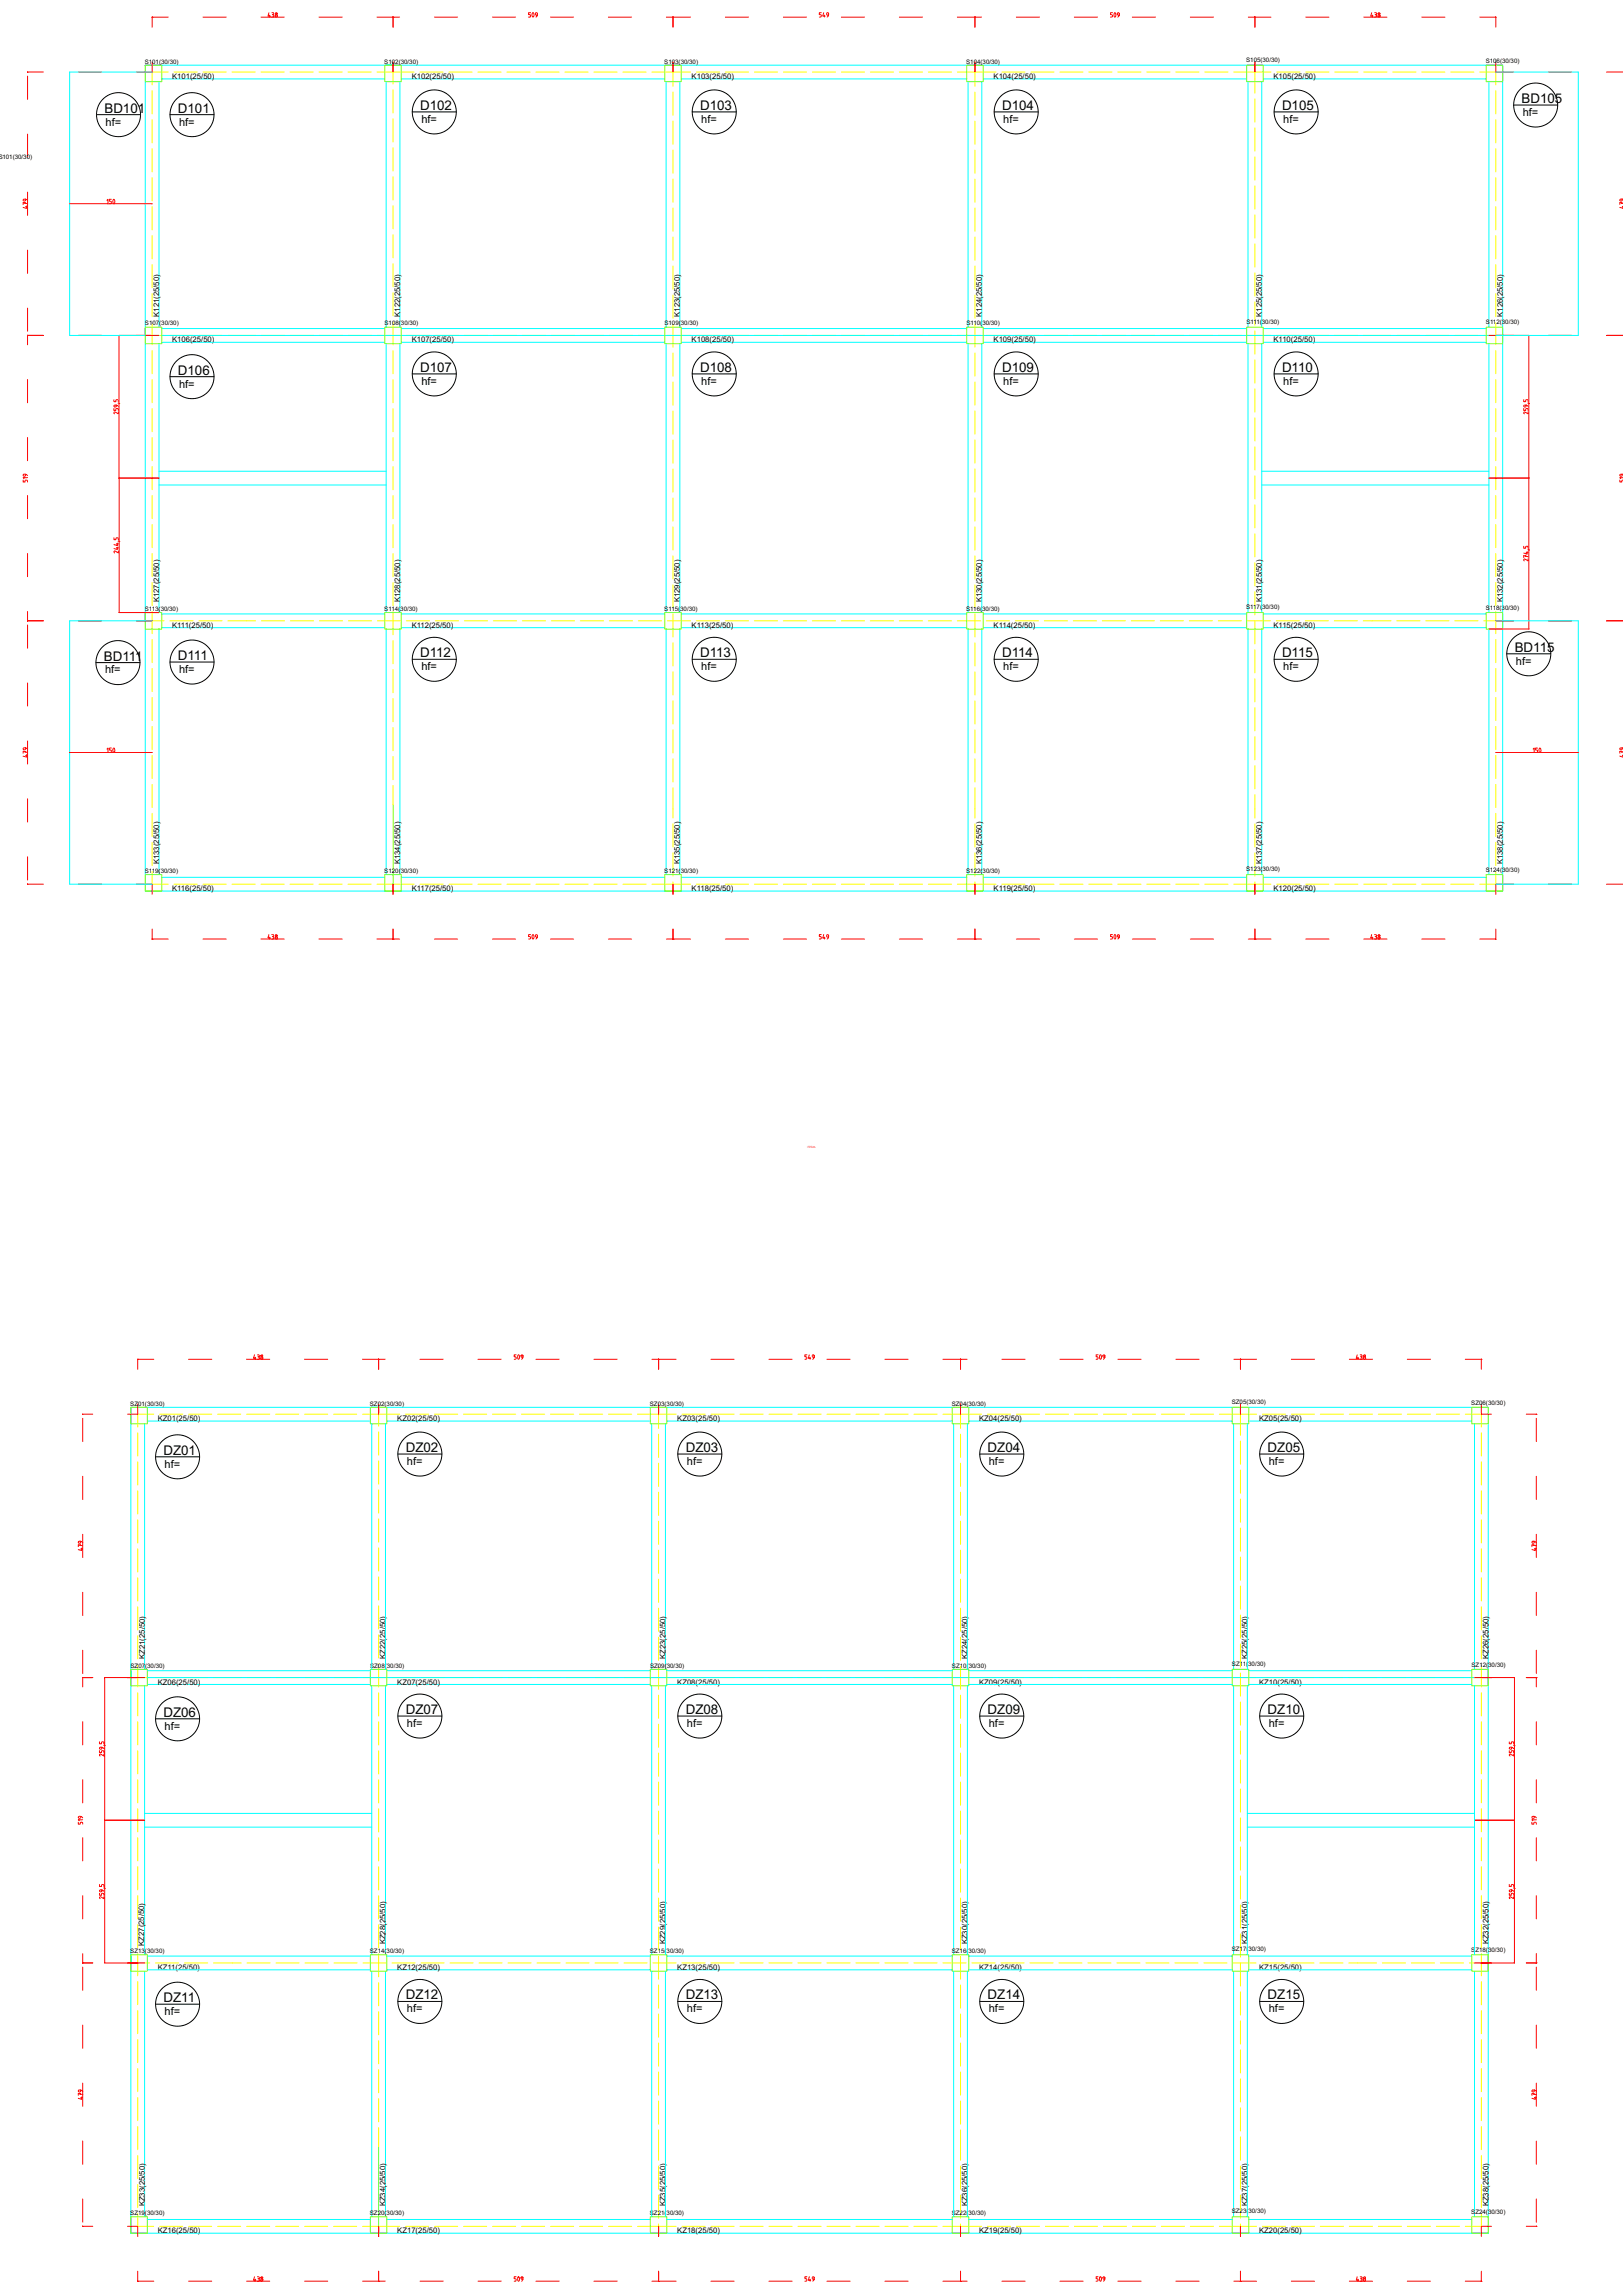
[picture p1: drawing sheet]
<svg xmlns="http://www.w3.org/2000/svg" width="841mm" height="1189mm" viewBox="0 0 841 1189" stroke-linecap="round" stroke-linejoin="round" font-family="sans-serif">
<defs><g id="words">
<g font-size="6.9">
<text x="788" y="53">BD105</text>
<text x="54" y="58">BD101</text>
<text x="92" y="58">D101</text>
<text x="218" y="57">D102</text>
<text x="363" y="57">D103</text>
<text x="519" y="57">D104</text>
<text x="664" y="57">D105</text>
<text x="92" y="194">D106</text>
<text x="218" y="193">D107</text>
<text x="363" y="193">D108</text>
<text x="519" y="193">D109</text>
<text x="664" y="193">D110</text>
<text x="218" y="341">D112</text>
<text x="363" y="341">D113</text>
<text x="519" y="341">D114</text>
<text x="664" y="341">D115</text>
<text x="785" y="338">BD115</text>
<text x="54" y="342">BD111</text>
<text x="92" y="342">D111</text>
<text x="85" y="754">DZ01</text>
<text x="210" y="753">DZ02</text>
<text x="355" y="753">DZ03</text>
<text x="512" y="753">DZ04</text>
<text x="657" y="753">DZ05</text>
<text x="85" y="890">DZ06</text>
<text x="210" y="888">DZ07</text>
<text x="355" y="888">DZ08</text>
<text x="512" y="888">DZ09</text>
<text x="657" y="888">DZ10</text>
<text x="85" y="1038">DZ11</text>
<text x="210" y="1036">DZ12</text>
<text x="355" y="1036">DZ13</text>
<text x="512" y="1036">DZ14</text>
<text x="657" y="1036">DZ15</text>
</g>
<g font-size="5.7">
<text x="55" y="65">hf=</text>
<text x="93" y="65">hf=</text>
<text x="218" y="64">hf=</text>
<text x="363" y="64">hf=</text>
<text x="520" y="64">hf=</text>
<text x="665" y="64">hf=</text>
<text x="789" y="60">hf=</text>
<text x="93" y="201">hf=</text>
<text x="218" y="199">hf=</text>
<text x="363" y="199">hf=</text>
<text x="520" y="199">hf=</text>
<text x="665" y="199">hf=</text>
<text x="218" y="347">hf=</text>
<text x="363" y="347">hf=</text>
<text x="520" y="347">hf=</text>
<text x="665" y="347">hf=</text>
<text x="786" y="344">hf=</text>
<text x="54" y="349">hf=</text>
<text x="93" y="349">hf=</text>
<text x="85" y="761">hf=</text>
<text x="211" y="759">hf=</text>
<text x="356" y="759">hf=</text>
<text x="512" y="759">hf=</text>
<text x="657" y="759">hf=</text>
<text x="85" y="896">hf=</text>
<text x="211" y="895">hf=</text>
<text x="356" y="895">hf=</text>
<text x="512" y="895">hf=</text>
<text x="657" y="895">hf=</text>
<text x="211" y="1043">hf=</text>
<text x="356" y="1043">hf=</text>
<text x="512" y="1043">hf=</text>
<text x="657" y="1043">hf=</text>
<text x="85" y="1044">hf=</text>
</g>
<g font-size="4">
<text x="89" y="41">K101(25/50)</text>
<text x="213" y="41">K102(25/50)</text>
<text x="358" y="41">K103(25/50)</text>
<text x="515" y="41">K104(25/50)</text>
<text x="660" y="41">K105(25/50)</text>
<text x="82" y="164" transform="rotate(-90 82 164)">K121(25/50)</text>
<text x="207" y="164" transform="rotate(-90 207 164)">K122(25/50)</text>
<text x="352" y="164" transform="rotate(-90 352 164)">K123(25/50)</text>
<text x="509" y="164" transform="rotate(-90 509 164)">K124(25/50)</text>
<text x="654" y="164" transform="rotate(-90 654 164)">K125(25/50)</text>
<text x="779" y="164" transform="rotate(-90 779 164)">K126(25/50)</text>
<text x="89" y="177">K106(25/50)</text>
<text x="213" y="177">K107(25/50)</text>
<text x="358" y="177">K108(25/50)</text>
<text x="515" y="177">K109(25/50)</text>
<text x="660" y="177">K110(25/50)</text>
<text x="82" y="312" transform="rotate(-90 82 312)">K127(25/50)</text>
<text x="207" y="312" transform="rotate(-90 207 312)">K128(25/50)</text>
<text x="352" y="312" transform="rotate(-90 352 312)">K129(25/50)</text>
<text x="509" y="312" transform="rotate(-90 509 312)">K130(25/50)</text>
<text x="654" y="312" transform="rotate(-90 654 312)">K131(25/50)</text>
<text x="779" y="312" transform="rotate(-90 779 312)">K132(25/50)</text>
<text x="89" y="325">K111(25/50)</text>
<text x="213" y="325">K112(25/50)</text>
<text x="358" y="325">K113(25/50)</text>
<text x="515" y="325">K114(25/50)</text>
<text x="660" y="325">K115(25/50)</text>
<text x="82" y="448" transform="rotate(-90 82 448)">K133(25/50)</text>
<text x="207" y="448" transform="rotate(-90 207 448)">K134(25/50)</text>
<text x="352" y="448" transform="rotate(-90 352 448)">K135(25/50)</text>
<text x="509" y="448" transform="rotate(-90 509 448)">K136(25/50)</text>
<text x="654" y="448" transform="rotate(-90 654 448)">K137(25/50)</text>
<text x="779" y="448" transform="rotate(-90 779 448)">K138(25/50)</text>
<text x="89" y="462">K116(25/50)</text>
<text x="213" y="462">K117(25/50)</text>
<text x="358" y="462">K118(25/50)</text>
<text x="515" y="462">K119(25/50)</text>
<text x="660" y="462">K120(25/50)</text>
<text x="82" y="737">KZ01(25/50)</text>
<text x="206" y="737">KZ02(25/50)</text>
<text x="351" y="737">KZ03(25/50)</text>
<text x="507" y="737">KZ04(25/50)</text>
<text x="652" y="737">KZ05(25/50)</text>
<text x="75" y="860" transform="rotate(-90 75 860)">KZ21(25/50)</text>
<text x="200" y="860" transform="rotate(-90 200 860)">KZ22(25/50)</text>
<text x="345" y="860" transform="rotate(-90 345 860)">KZ23(25/50)</text>
<text x="501" y="860" transform="rotate(-90 501 860)">KZ24(25/50)</text>
<text x="646" y="860" transform="rotate(-90 646 860)">KZ25(25/50)</text>
<text x="771" y="860" transform="rotate(-90 771 860)">KZ26(25/50)</text>
<text x="82" y="873">KZ06(25/50)</text>
<text x="206" y="873">KZ07(25/50)</text>
<text x="351" y="873">KZ08(25/50)</text>
<text x="507" y="873">KZ09(25/50)</text>
<text x="652" y="873">KZ10(25/50)</text>
<text x="200" y="1008" transform="rotate(-90 200 1008)">KZ28(25/50)</text>
<text x="345" y="1008" transform="rotate(-90 345 1008)">KZ29(25/50)</text>
<text x="501" y="1008" transform="rotate(-90 501 1008)">KZ30(25/50)</text>
<text x="646" y="1008" transform="rotate(-90 646 1008)">KZ31(25/50)</text>
<text x="771" y="1008" transform="rotate(-90 771 1008)">KZ32(25/50)</text>
<text x="75" y="1008" transform="rotate(-90 75 1008)">KZ27(25/50)</text>
<text x="82" y="1021">KZ11(25/50)</text>
<text x="206" y="1021">KZ12(25/50)</text>
<text x="351" y="1021">KZ13(25/50)</text>
<text x="507" y="1021">KZ14(25/50)</text>
<text x="652" y="1021">KZ15(25/50)</text>
<text x="75" y="1143" transform="rotate(-90 75 1143)">KZ33(25/50)</text>
<text x="200" y="1143" transform="rotate(-90 200 1143)">KZ34(25/50)</text>
<text x="345" y="1143" transform="rotate(-90 345 1143)">KZ35(25/50)</text>
<text x="501" y="1143" transform="rotate(-90 501 1143)">KZ36(25/50)</text>
<text x="646" y="1143" transform="rotate(-90 646 1143)">KZ37(25/50)</text>
<text x="771" y="1143" transform="rotate(-90 771 1143)">KZ38(25/50)</text>
<text x="82" y="1157">KZ16(25/50)</text>
<text x="206" y="1157">KZ17(25/50)</text>
<text x="351" y="1157">KZ18(25/50)</text>
<text x="507" y="1157">KZ19(25/50)</text>
<text x="652" y="1157">KZ20(25/50)</text>
</g>
<g font-size="3.2">
<text x="75" y="33">S1</text>
<text x="79" y="33">01(30/30)</text>
<text x="199" y="33">S102(30/30)</text>
<text x="344" y="33">S103(30/30)</text>
<text x="501" y="33">S104(30/30)</text>
<text x="646" y="32">S105(30/30)</text>
<text x="770" y="33">S10</text>
<text x="776" y="33">6(30/30)</text>
<text x="-1" y="83">S101(30/30)</text>
<text x="646" y="168">S111(</text>
<text x="654" y="168">30/30)</text>
<text x="75" y="169">S1</text>
<text x="79" y="169">07</text>
<text x="83" y="169">(30/30)</text>
<text x="199" y="169">S108(</text>
<text x="208" y="169">30/30)</text>
<text x="344" y="169">S109(</text>
<text x="353" y="169">30/30)</text>
<text x="501" y="169">S110(</text>
<text x="509" y="169">30/30)</text>
<text x="770" y="168">S</text>
<text x="772" y="168">11</text>
<text x="775" y="168">2(30/30)</text>
<text x="75" y="317">S113(</text>
<text x="83" y="317">30/30)</text>
<text x="199" y="317">S114(</text>
<text x="207" y="317">30/30)</text>
<text x="344" y="317">S115(</text>
<text x="352" y="317">30/30)</text>
<text x="501" y="317">S116(</text>
<text x="509" y="317">30/30)</text>
<text x="646" y="316">S11</text>
<text x="651" y="316">7(</text>
<text x="654" y="316">30/30)</text>
<text x="770" y="316">S</text>
<text x="772" y="316">118(30/30)</text>
<text x="75" y="452">S119(</text>
<text x="83" y="452">30/30)</text>
<text x="199" y="452">S120(</text>
<text x="208" y="452">30/30)</text>
<text x="344" y="452">S121(</text>
<text x="353" y="452">30/30)</text>
<text x="501" y="452">S122(</text>
<text x="509" y="452">30/30)</text>
<text x="646" y="451">S123(</text>
<text x="654" y="451">30/30)</text>
<text x="770" y="452">S</text>
<text x="772" y="452">12</text>
<text x="776" y="452">4(30/30)</text>
<text x="68" y="729">SZ</text>
<text x="72" y="729">01(30/30)</text>
<text x="192" y="729">SZ02(30/30)</text>
<text x="337" y="729">SZ03(30/30)</text>
<text x="493" y="729">SZ04(30/30)</text>
<text x="638" y="728">SZ05(30/30)</text>
<text x="762" y="728">SZ0</text>
<text x="768" y="728">6(30/30)</text>
<text x="638" y="863">SZ11(</text>
<text x="647" y="863">30/30)</text>
<text x="763" y="864">S</text>
<text x="765" y="864">Z1</text>
<text x="768" y="864">2(30/30)</text>
<text x="68" y="864">SZ</text>
<text x="72" y="864">07</text>
<text x="75" y="864">(30/30)</text>
<text x="192" y="864">SZ08(</text>
<text x="200" y="864">30/30)</text>
<text x="337" y="864">SZ09(</text>
<text x="346" y="864">30/30)</text>
<text x="493" y="864">SZ10(</text>
<text x="502" y="864">30/30)</text>
<text x="68" y="1012">SZ13</text>
<text x="75" y="1012">(30/30)</text>
<text x="192" y="1012">SZ14(</text>
<text x="200" y="1012">30/30)</text>
<text x="337" y="1012">SZ15(</text>
<text x="345" y="1012">30/30)</text>
<text x="493" y="1012">SZ16(</text>
<text x="502" y="1012">30/30)</text>
<text x="638" y="1011">SZ17(</text>
<text x="647" y="1011">30/30)</text>
<text x="762" y="1012">S</text>
<text x="765" y="1012">Z18(30/30)</text>
<text x="68" y="1148">SZ</text>
<text x="72" y="1148">19</text>
<text x="75" y="1148">(30/30)</text>
<text x="192" y="1148">SZ20(</text>
<text x="200" y="1148">30/30)</text>
<text x="337" y="1148">SZ21(</text>
<text x="345" y="1148">30/30)</text>
<text x="493" y="1148">SZ22(</text>
<text x="502" y="1148">30/30)</text>
<text x="638" y="1147">SZ23(</text>
<text x="647" y="1147">30/30)</text>
<text x="762" y="1148">S</text>
<text x="765" y="1148">Z2</text>
<text x="768" y="1148">4(30/30)</text>
</g>
<g font-size=".8" fill="#d00">
<text x="418" y="595">Trial Version</text>
<text x="419" y="594">QCAD.org</text>
</g>
</g></defs>
<g fill="none" stroke="#ff0" stroke-width=".52">
<path d="M80 733h-9v7M83 733h12M98 733h12M113 733h12M128 733h12M143 733h12M158 733h12M173 733h12M188 733h19M196 729v10M210 733h12M225 733h12"/>
<path d="M240 733h12M255 733h12M270 733h12M285 733h12M300 733h12M315 733h12M330 733h20M341 729v11M353 733h12M368 733h12M383 733h12M398 733h12"/>
<path d="M413 733h13M429 733h12M444 733h12M459 733h12M474 733h12M489 733h20M498 729v11M512 733h12M527 733h12M542 733h12M557 733h12M572 733h12"/>
<path d="M587 733h12M602 733h12M617 733h12M632 733h19M643 729v15M654 733h12M669 733h12M684 733h12M699 733h12M714 733h12M729 733h12M744 733h12"/>
<path d="M759 733h9v7M71 743v12M71 758v12M196 742v12M196 757v12M341 743v12M341 758v12M498 743v12M498 758v12M643 747v12M768 743v12M768 758v12"/>
<path d="M71 773v12M196 772v12M341 773v12M498 773v12M643 762v12M643 777v12M768 773v12M71 788v12M196 787v12M341 788v12M498 788v12M643 792v12"/>
<path d="M768 788v12M71 803v12M71 818v12M196 802v12M196 817v12M341 803v12M341 818v12M498 803v12M498 818v12M643 807v12M768 803v12M768 818v12"/>
<path d="M71 833v12M196 832v12M341 833v12M498 833v12M643 822v12M643 837v12M768 833v12M71 848v12M196 847v12M341 848v12M498 848v12M643 852v12"/>
<path d="M768 848v12M68 869h10M71 863v11M71 877v12M81 869h12M96 869h12M111 869h14M128 869h12M143 869h12M158 869h12M173 869h12M188 869h12"/>
<path d="M196 862v12M196 877v12M203 869h12M218 869h12M233 869h12M248 869h12M263 869h12M278 869h12M293 869h12M308 869h12M323 869h12M338 869h12"/>
<path d="M341 863v12M341 878v13M353 869h12M368 869h12M383 869h12M398 869h12M413 869h12M428 869h13M444 869h12M459 869h12M474 869h12M489 869h12"/>
<path d="M498 863v12M498 878v13M504 869h12M519 869h12M534 869h12M549 869h12M564 869h12M579 869h12M594 869h12M609 869h12M624 869h12M639 869h12"/>
<path d="M643 867v12M654 869h12M669 869h12M684 869h12M699 869h14M716 869h12M731 869h12M746 869h12M761 869h10M768 863v11M768 877v12M71 892v12"/>
<path d="M196 892v12M341 894v12M498 894v12M643 882v12M643 897v12M768 892v12M71 907v12M196 907v12M341 909v12M498 909v12M643 912v12M768 907v12"/>
<path d="M71 922v12M71 937v12M196 922v12M196 937v12M341 924v12M341 939v12M498 924v12M498 939v12M643 927v12M768 922v12M768 937v12M71 952v12"/>
<path d="M196 952v12M341 954v12M498 954v12M643 942v12M643 957v12M768 952v12M71 967v12M196 967v12M341 969v12M498 969v12M643 972v12M768 967v12"/>
<path d="M71 982v12M71 997v12M196 982v12M196 997v13M341 984v12M341 999v12M498 984v12M498 999v12M643 987v12M768 982v12M768 997v12M68 1017h10"/>
<path d="M71 1012v12M81 1017h12M96 1017h12M111 1017h14M128 1017h12M143 1017h12M158 1017h12M173 1017h12M188 1017h12M196 1013v12M203 1017h12M218 1017h12"/>
<path d="M233 1017h12M248 1017h12M263 1017h12M278 1017h12M293 1017h12M308 1017h12M323 1017h12M338 1017h12M341 1014v12M353 1017h12M368 1017h12M383 1017h12"/>
<path d="M398 1017h12M413 1017h12M428 1017h13M444 1017h12M459 1017h12M474 1017h12M489 1017h12M498 1014v12M504 1017h12M519 1017h12M534 1017h12M549 1017h12"/>
<path d="M564 1017h12M579 1017h12M594 1017h12M609 1017h12M624 1017h12M639 1017h12M643 1002v12M643 1017v12M654 1017h12M669 1017h12M684 1017h12M699 1017h14"/>
<path d="M716 1017h12M731 1017h12M746 1017h12M761 1017h10M768 1012v12M71 1027v12M196 1028v12M341 1029v12M498 1029v12M643 1032v12M768 1027v12M71 1042v12"/>
<path d="M71 1057v12M196 1043v12M196 1058v12M341 1044v12M341 1059v12M498 1044v12M498 1059v12M643 1047v12M768 1042v12M768 1057v12M71 1072v12M196 1073v12"/>
<path d="M341 1074v12M498 1074v12M643 1062v12M643 1077v12M768 1072v12M71 1087v12M196 1088v12M341 1089v12M498 1089v12M643 1092v12M768 1087v12M71 1102v12"/>
<path d="M71 1117v12M196 1103v9M341 1104v16M498 1104v16M643 1107v13M768 1102v12M768 1117v12M71 1132v12M341 1123v12M341 1138v12M498 1123v12M498 1138v12"/>
<path d="M643 1123v12M643 1138v12M768 1132v12M71 1147v7h9M83 1154h12M98 1154h12M113 1154h12M128 1154h12M143 1154h12M158 1154h12M173 1154h12M188 1154h19"/>
<path d="M210 1154h12M225 1154h12M240 1154h12M255 1154h12M270 1154h12M285 1154h12M300 1154h12M315 1154h12M330 1154h20M341 1153v4M353 1154h12M368 1154h12"/>
<path d="M383 1154h12M398 1154h12M413 1154h13M429 1154h12M444 1154h12M459 1154h12M474 1154h12M489 1154h20M498 1153v4M512 1154h12M527 1154h12M542 1154h12"/>
<path d="M557 1154h12M572 1154h12M587 1154h12M602 1154h12M617 1154h12M632 1154h19M643 1153v4M654 1154h12M669 1154h12M684 1154h12M699 1154h12M714 1154h12"/>
<path d="M729 1154h12M744 1154h12M768 1147v7h-9"/>
</g>
<g fill="none" stroke="#0ff" stroke-width=".52">
<path d="M68 729h703v428h-703zM75 738v127M76 736h116M200 736h137M338 738v127M345 738v127M346 736h147M494 738v127M502 736h137M639 738v127M647 736h116M764 738v127"/>
<path d="M68 869h7M75 874v139M76 873h116M193 874v139M196 869h575M200 874v139M200 866h137M200 873h137M338 874v139M494 874v139M502 866h137M639 874v139"/>
<path d="M647 866h116M76 1014h116M346 1014h147M502 1014h137M647 1014h116M75 1022v127M193 1022v127M200 1022v127M200 1021h137M346 1021h147M639 1022v127M764 1022v127"/>
<path d="M200 1150h137M647 1150h116"/>
</g>
<g fill="none" stroke="#7fff00" stroke-width=".52">
<path d="M68 729h8v9h-8zM192 729h8v9h-8zM337 729h9v9h-9zM493 729h9v9h-9zM639 729h8v9h-8zM763 729h8v9h-8zM68 865h8v9h-8zM192 865h8v9h-8zM337 865h9v9h-9zM493 865h9v9h-9zM639 865h8v9h-8zM763 865h8v9h-8z"/>
<path d="M68 1013h8v9h-8zM192 1013h8v9h-8zM337 1013h9v9h-9zM493 1013h9v9h-9zM639 1013h8v9h-8zM763 1013h8v9h-8zM196 1112v45M68 1149h8v8h-8zM192 1149h8v8h-8zM337 1149h9v8h-9zM493 1149h9v8h-9zM639 1149h8v8h-8z"/>
<path d="M763 1149h8v8h-8z"/>
</g>
<g fill="none" stroke="#000" stroke-width=".52">
<path d="M81 755h22M206 754h23M351 754h23M508 754h23M653 754h23M81 891h22M206 889h23M351 889h23M508 889h23M653 889h23M81 1039h22M206 1037h23"/>
<path d="M351 1037h23M508 1037h23M653 1037h23"/>
<circle cx="92" cy="755" r="11"/>
<circle cx="218" cy="754" r="11"/>
<circle cx="363" cy="754" r="11"/>
<circle cx="519" cy="754" r="11"/>
<circle cx="664" cy="754" r="11"/>
<circle cx="92" cy="891" r="11"/>
<circle cx="218" cy="889" r="11"/>
<circle cx="363" cy="889" r="11"/>
<circle cx="519" cy="889" r="11"/>
<circle cx="664" cy="889" r="11"/>
<circle cx="92" cy="1039" r="11"/>
<circle cx="218" cy="1037" r="11"/>
<circle cx="363" cy="1037" r="11"/>
<circle cx="519" cy="1037" r="11"/>
<circle cx="664" cy="1037" r="11"/>
</g>
<g fill="none" stroke="#f00" stroke-width=".52">
<path d="M71 704h9M98 704h12M128 704h12M132 702l-1 2h2M132 703v1M133 702h1v1v1h-1M134 703h.1M158 704h12M188 704h8"/>
<circle cx="136" cy="703" r=".5"/>
<circle cx="136" cy="704" r=".6"/>
</g>
<path d="M71 704v6M200 704h-4v6M218 704h12M248 704h12M267 702h-1v1l1 1h-1M269 702v1v1h-1zM271 703h-1v-1l1 1-1 1M278 704h12M308 704h12M338 704h3M71 728v5M196 728v5" fill="none" stroke="#f00" stroke-width=".52"/>
<g fill="none" stroke="#f00" stroke-width=".52">
<path d="M196 704v6M350 704h-9v6M368 704h12M398 704h12M418 702h-1v1l1 1h-1M419 702v2h1M420 703v1M422 703h-1v-1l1 1-1 1M429 704h12M459 704h12M489 704h9M196 728v5"/>
<path d="M341 728v5"/>
</g>
<path d="M341 704v6M501 704h-3v6M519 704h12M549 704h12M569 702h-1v1l1 1h-1M570 702l1 1-1 1zM573 703h-1v-1l1 1-1 1M579 704h12M609 704h12M639 704h4M341 728v5M498 728v5" fill="none" stroke="#f00" stroke-width=".52"/>
<g fill="none" stroke="#f00" stroke-width=".52">
<path d="M498 704v6M651 704h-8v6M669 704h12M699 704h12M703 702v2h1M704 703v1M705 702h1l-1 1 1 1h-1M705 703h.1M729 704h12M759 704h9M498 728v5M643 728v5"/>
<circle cx="707" cy="703" r=".5"/>
<circle cx="707" cy="704" r=".6"/>
</g>
<g fill="none" stroke="#f00" stroke-width=".52">
<path d="M643 704v6M768 704v6M43 735v12M643 728v5M768 728v5M43 765v12M42 799v1h-1v-1l2 1M43 795v12M42 801h.1M42 803h1M42 802v2l-1-1M43 801h-2v1"/>
<path d="M43 825v12M43 855v12"/>
</g>
<path d="M43 733h5M66 733h5M48 869h-5v5M66 869h5M43 892v12M43 922v12M41 944v1h1v-1l1 1M42 941v1h-1v-1h1l1 1M43 943h-2v1M43 952v12M43 982v12M43 1012v5" fill="none" stroke="#f00" stroke-width=".52"/>
<g fill="none" stroke="#f00" stroke-width=".52">
<path d="M43 869h5M66 869h5M43 1017h5M43 1019v12M66 1017h5M43 1049v13M43 1080v12M42 1085h.1M42 1083v1h-1v-1h1l1 1M42 1087h1M42 1087v1l-1-1M43 1086l-2-1v1"/>
<path d="M43 1110v12M43 1140v12"/>
</g>
<g fill="none" stroke="#f00" stroke-width=".52">
<path d="M43 1017h5M66 1017h5M43 1154h5M66 1154h5M132 1180l-1 2h2M133 1180h1v1v1h-1M71 1182h9M98 1182h12M128 1182h12M132 1181v1M134 1181h.1M158 1182h12"/>
<path d="M188 1182h8"/>
<circle cx="136" cy="1180" r=".5"/>
<circle cx="136" cy="1182" r=".6"/>
</g>
<path d="M71 1154v5M196 1154v5M71 1177v5M196 1177v5h4M267 1180h-1v1h1v1h-1M218 1182h12M248 1182h12M269 1180v1v1l-1-1zM271 1181h-1v-1h1l-1 2M278 1182h12M308 1182h12M338 1182h3" fill="none" stroke="#f00" stroke-width=".52"/>
<g fill="none" stroke="#f00" stroke-width=".52">
<path d="M196 1154v5M341 1154v5M196 1177v5M341 1177v5h9M418 1180h-1v1h1v1h-1M419 1180v2h1M368 1182h12M398 1182h12M420 1181v1M422 1181h-1v-1h1l-1 2M429 1182h12M459 1182h12"/>
<path d="M489 1182h9"/>
</g>
<path d="M341 1154v5M498 1154v5M341 1177v5M498 1177v5h3M569 1180h-1v1h1v1h-1M519 1182h12M549 1182h12M570 1180l1 1-1 1v-1zM573 1181h-1v-1h1l-1 2M579 1182h12M609 1182h12M639 1182h4" fill="none" stroke="#f00" stroke-width=".52"/>
<g fill="none" stroke="#f00" stroke-width=".52">
<path d="M498 1154v5M643 1154v5M498 1177v5M643 1177v5h8M703 1180v2h1M705 1180h1l-1 1h1v1h-1M669 1182h12M699 1182h12M704 1181v1M705 1181h.1M729 1182h12M759 1182h9"/>
<circle cx="707" cy="1180" r=".5"/>
<circle cx="707" cy="1182" r=".6"/>
</g>
<g fill="none" stroke="#f00" stroke-width=".52">
<path d="M796 1019v12M796 1049v13M796 1080v12M795 1085h.1M795 1083v1h-1v-1h1l1 1M795 1087h1M796 1087v1l-2-1M796 1086l-2-1v1M796 1110v12M796 1140v12M643 1154v5M768 1154v5"/>
<path d="M643 1177v5M768 1177v5"/>
</g>
<path d="M796 869v5M796 892v12M796 922v12M794 944v1h1v-1l1 1M795 941v1h-1v-1h1l1 1M796 943h-2v1M796 952v12M796 982v12M768 1017h5M796 1012v5h-5M768 1154h5M791 1154h5" fill="none" stroke="#f00" stroke-width=".52"/>
<g fill="none" stroke="#f00" stroke-width=".52">
<path d="M796 735v12M796 765v12M795 799v1h-1v-1h1l1 1M796 795v12M795 801h.1M795 803h1M796 802v2l-2-1M796 801h-2v1M796 825v12M796 855v12M768 869h5M791 869h5"/>
<path d="M768 1017h5M791 1017h5"/>
</g>
<path d="M768 733h5M791 733h5M768 869h5M785 869v74M791 869h5M782 907v1h1l1-1v1M782 903v1h1l1-1v1M783 906h-1l1-1 1 1M784 904l1 1M784 909v1l-1-1h-1v1" fill="none" stroke="#f00" stroke-width=".52"/>
<path d="M75 940h118M646 940h118M75 947h118M646 947h118" fill="none" stroke="#0ff" stroke-width=".52"/>
<path d="M764 869h21M764 943h21v74M782 977v1h1l1-1v1M783 979v1h-1l1-1 1 1M784 978l1 1M782 981v1h1l1-1v1M784 983v1l-1-1h-1v1" fill="none" stroke="#f00" stroke-width=".52"/>
<path d="M54 943v74M764 943h21M52 977v1h1v-1h1v1M53 979v1h-1v-1l2 1M54 978l1 1M52 981v1h1v-1h1v1M54 983v1l-2-1v1M764 1017h21" fill="none" stroke="#f00" stroke-width=".52"/>
<g fill="none" stroke="#f00" stroke-width=".52">
<path d="M79 9h8M105 9h12M135 9h12M139 7v1h1M140 8v1M141 7h1l-1 1h1v1h-1M141 8h.1M165 9h12M195 9h9M54 943h21M54 1017h21"/>
<circle cx="143" cy="7" r=".5"/>
<circle cx="143" cy="8" r=".6"/>
</g>
<g fill="none" stroke="#0ff" stroke-width=".52">
<path d="M75 34h704v428h-704zM82 42v128M84 41h115M200 42v128M207 42v128M208 41h136M345 42v128M352 42v128M353 41h148M502 42v128M509 42v128M509 41h137"/>
<path d="M647 42v128M654 42v128M655 41h115M772 42v128M75 174h7M82 178v139M84 170h115M84 177h115M84 174h695M200 178v139M207 178v139M208 170h136"/>
<path d="M208 177h136M345 178v139M352 178v139M353 170h148M353 177h148M502 178v139M509 178v139M509 170h137M509 177h137M647 178v139M654 178v139M655 170h115"/>
<path d="M655 177h115M772 178v139M84 318h115M208 318h136M353 318h148M509 318h137M655 318h115M82 326v127M84 325h115M200 326v127M207 326v127M208 325h136"/>
<path d="M345 326v127M352 326v127M353 325h148M502 326v127M509 326v127M509 325h137M647 326v127M654 326v127M655 325h115M772 326v127M84 455h115M208 455h136"/>
<path d="M353 455h148M509 455h137M655 455h115M193 738v127M200 738v127M501 738v127M646 738v127M76 866h116M76 869h120M345 874v139M346 866h147M346 873h147"/>
<path d="M501 874v139M502 873h137M646 874v139M647 873h116M764 874v139M200 1014h137M76 1021h116M338 1022v127M345 1022v127M494 1022v127M501 1022v127M502 1021h137"/>
<path d="M646 1022v127M647 1021h116M76 1150h116M346 1150h147M502 1150h137"/>
</g>
<g fill="none" stroke="#ff0" stroke-width=".52">
<path d="M87 37h-8v7M90 37h12M105 37h12M120 37h12M135 37h12M150 37h12M165 37h12M180 37h12M195 37h20M204 34v10M218 37h12M233 37h12"/>
<path d="M248 37h12M263 37h12M278 37h12M293 37h12M308 37h12M323 37h12M338 37h20M349 34v11M361 37h12M376 37h12M391 37h12M406 37h12"/>
<path d="M421 37h12M436 37h12M451 37h12M466 37h12M481 37h12M496 37h20M505 34v11M519 37h12M534 37h12M549 37h12M564 37h12M579 37h12"/>
<path d="M594 37h12M609 37h12M624 37h12M639 37h20M650 34v14M662 37h12M677 37h12M692 37h12M707 37h12M722 37h12M737 37h12M752 37h12"/>
<path d="M767 37h8v7M79 47v12M204 47v12M349 48v12M505 48v12M650 51v12M775 47v12M79 62v12M79 77v12M204 62v12M204 77v12M349 63v12"/>
<path d="M349 78v12M505 63v12M505 78v12M650 66v12M775 62v12M775 77v12M79 92v12M204 92v12M349 93v12M505 93v12M650 81v12M650 96v12"/>
<path d="M775 92v12M79 107v12M204 107v12M349 108v12M505 108v12M650 111v12M775 107v12M79 122v12M79 137v12M204 122v12M204 137v12M349 123v12"/>
<path d="M349 138v12M505 123v12M505 138v12M650 126v12M775 122v12M775 137v12M79 152v12M204 152v12M349 153v12M505 153v12M650 141v12M650 156v12"/>
<path d="M775 152v12M75 174h10M79 167v12M88 174h12M103 174h12M118 174h14M135 174h12M150 174h13M166 174h12M181 174h12M196 174h12M204 167v12"/>
<path d="M211 174h12M226 174h12M241 174h12M256 174h12M271 174h12M286 174h12M301 174h12M316 174h12M331 174h12M346 174h12M349 168v12M361 174h12"/>
<path d="M376 174h12M391 174h12M406 174h12M421 174h12M436 174h12M451 174h12M466 174h12M481 174h12M496 174h12M505 168v12M511 174h12M526 174h12"/>
<path d="M541 174h12M556 174h12M571 174h12M586 174h12M601 174h12M616 174h12M631 174h12M646 174h12M650 171v12M661 174h12M676 174h12M691 174h12"/>
<path d="M706 174h15M724 174h12M739 174h12M754 174h12M769 174h10M775 167v12M79 182v12M79 197v12M204 182v12M204 197v12M349 183v12M349 198v12"/>
<path d="M505 183v12M505 198v12M650 186v13M775 182v12M775 197v12M79 212v12M204 212v12M349 213v12M505 213v12M650 202v12M650 217v12M775 212v12"/>
<path d="M79 227v12M204 227v12M349 228v12M505 228v12M650 232v12M775 227v12M79 242v12M79 257v12M204 242v12M204 257v12M349 243v12M349 258v12"/>
<path d="M505 243v12M505 258v12M650 247v12M775 242v12M775 257v12M79 272v12M204 272v12M349 273v12M505 273v12M650 262v12M650 277v12M775 272v12"/>
<path d="M79 287v12M204 287v12M349 288v12M505 288v12M650 292v12M775 287v12M79 302v12M79 317v11M204 302v12M204 317v12M349 303v12M349 318v12"/>
<path d="M505 303v12M505 318v12M650 307v12M775 302v12M775 317v11M75 322h10M79 331v12M88 322h12M103 322h12M118 322h14M135 322h12M150 322h13"/>
<path d="M166 322h12M181 322h12M196 322h12M204 332v12M211 322h12M226 322h12M241 322h12M256 322h12M271 322h12M286 322h12M301 322h12M316 322h12"/>
<path d="M331 322h12M346 322h12M349 333v12M361 322h12M376 322h12M391 322h12M406 322h12M421 322h12M436 322h12M451 322h12M466 322h12M481 322h12"/>
<path d="M496 322h12M505 333v12M511 322h12M526 322h12M541 322h12M556 322h12M571 322h12M586 322h12M601 322h12M616 322h12M631 322h12M646 322h12"/>
<path d="M650 322v12M650 337v12M661 322h12M676 322h12M691 322h12M706 322h15M724 322h12M739 322h12M754 322h12M769 322h10M775 331v12M79 346v12"/>
<path d="M204 347v12M349 348v12M505 348v12M650 352v12M775 346v12M79 361v12M79 376v12M204 362v12M204 377v12M349 363v12M349 378v12M505 363v12"/>
<path d="M505 378v12M650 367v12M775 361v12M775 376v12M79 391v13M204 392v12M349 393v12M505 393v12M650 382v12M650 397v12M775 391v13M79 407v12"/>
<path d="M204 407v10M349 408v16M505 408v16M650 412v12M775 407v12M79 422v12M79 437v12M349 427v12M505 427v12M650 427v12M775 422v12M775 437v12"/>
<path d="M79 452v6h8M90 458h12M105 458h12M120 458h12M135 458h12M150 458h12M165 458h12M180 458h12M195 458h20M218 458h12M233 458h12M248 458h12"/>
<path d="M263 458h12M278 458h12M293 458h12M308 458h12M323 458h12M338 458h20M349 442v12M349 457v5M361 458h12M376 458h12M391 458h12M406 458h12"/>
<path d="M421 458h12M436 458h12M451 458h12M466 458h12M481 458h12M496 458h20M505 442v12M505 457v5M519 458h12M534 458h12M549 458h12M564 458h12"/>
<path d="M579 458h12M594 458h12M609 458h12M624 458h12M639 458h20M650 442v12M650 457v5M662 458h12M677 458h12M692 458h12M707 458h12M722 458h12"/>
<path d="M737 458h12M752 458h12M775 452v6h-8"/>
</g>
<g fill="none" stroke="#7fff00" stroke-width=".52">
<path d="M75 34h9v8h-9zM199 34h9v8h-9zM344 34h9v8h-9zM501 34h8v8h-8zM646 34h9v8h-9zM770 34h9v8h-9zM75 170h9v8h-9zM199 170h9v8h-9zM344 170h9v8h-9zM501 170h8v8h-8zM646 170h9v8h-9zM770 170h9v8h-9z"/>
<path d="M75 317h9v9h-9zM199 317h9v9h-9zM344 317h9v9h-9zM501 317h8v9h-8zM646 317h9v9h-9zM770 317h9v9h-9zM204 417v45M75 453h9v9h-9zM199 453h9v9h-9zM344 453h9v9h-9zM501 453h8v9h-8zM646 453h9v9h-9z"/>
<path d="M770 453h9v9h-9z"/>
</g>
<g fill="none" stroke="#000" stroke-width=".52">
<path d="M88 59h23M214 58h22M359 58h23M515 58h23M660 58h23M88 195h23M214 194h22M359 194h23M515 194h23M660 194h23M88 343h23M214 342h22"/>
<path d="M359 342h23M515 342h23M660 342h23"/>
<circle cx="99" cy="59" r="11"/>
<circle cx="225" cy="58" r="11"/>
<circle cx="370" cy="58" r="11"/>
<circle cx="527" cy="58" r="11"/>
<circle cx="672" cy="58" r="11"/>
<circle cx="99" cy="195" r="11"/>
<circle cx="225" cy="194" r="11"/>
<circle cx="370" cy="194" r="11"/>
<circle cx="527" cy="194" r="11"/>
<circle cx="672" cy="194" r="11"/>
<circle cx="99" cy="343" r="11"/>
<circle cx="225" cy="342" r="11"/>
<circle cx="370" cy="342" r="11"/>
<circle cx="527" cy="342" r="11"/>
<circle cx="672" cy="342" r="11"/>
</g>
<path d="M79 9v5M207 9h-3v5M225 9h12M255 9h12M275 7h-1v1h1v1h-1M276 7h1l-1 2v-1zM278 8v-1v2M285 9h12M315 9h12M345 9h4M79 32v5M204 32v5" fill="none" stroke="#f00" stroke-width=".52"/>
<g fill="none" stroke="#f00" stroke-width=".52">
<path d="M204 9v5M358 9h-9v5M376 9h12M406 9h12M426 7h-1v1h1l-1 1M427 7l-1 1h2M427 8v1M429 8h-1l1-1v2M436 9h12M466 9h12M496 9h9M204 32v5"/>
<path d="M349 32v5"/>
</g>
<path d="M349 9v5M509 9h-4v5M527 9h12M557 9h12M576 7h-1v1h1v1h-1M578 7v2l-1-1zM580 8h-1v-1h1l-1 2M587 9h12M617 9h12M647 9h3M349 32v5M505 32v5" fill="none" stroke="#f00" stroke-width=".52"/>
<g fill="none" stroke="#f00" stroke-width=".52">
<path d="M505 9v5M659 9h-9v5M677 9h12M707 9h12M711 7l-1 1h2M711 8v1M712 7h1v1v1h-1M713 8h.1M737 9h12M767 9h8M505 32v5M650 32v5"/>
<circle cx="715" cy="7" r=".5"/>
<circle cx="715" cy="8" r=".6"/>
</g>
<g fill="none" stroke="#f00" stroke-width=".52">
<path d="M650 9v5M775 9v5M14 39v13M650 32v5M775 32v5M14 70v12M14 100v12M13 105h.1M13 103v1h-1v-1h1l1 1M13 107h1M14 107v1l-2-1M14 106l-2-1v1"/>
<path d="M14 130v12M14 160v12"/>
</g>
<g fill="none" stroke="#f00" stroke-width=".52">
<path d="M14 37h8M41 37h12M71 37h8M22 174h-8v5M41 174h12M71 174h8M14 197v12M14 227v12M12 249v1h1v-1h1v1M13 246v1h-1v-1l2 1M14 248h-2M14 257v12"/>
<path d="M14 287v12M14 317v5"/>
</g>
<g fill="none" stroke="#f00" stroke-width=".52">
<path d="M14 174h8M41 174h12M71 174h8M14 322h8M14 324v12M41 322h12M71 322h8M14 354v12M13 389v1M13 388v1l-1-1h1h1M13 392h1M14 391v1h-2"/>
<path d="M14 390l-2-1v1M14 384v12M14 414v12M14 444v12"/>
</g>
<g fill="none" stroke="#f00" stroke-width=".52">
<path d="M14 322h8M41 322h12M71 322h8M14 458h8M41 458h12M71 458h8M79 487h8M105 487h12M135 487h12M139 484v2h1M140 486v1M141 484l1 1h-1l1 1v1h-1"/>
<path d="M141 485h.1M165 487h12M195 487h9"/>
<circle cx="143" cy="485" r=".5"/>
<circle cx="143" cy="486" r=".6"/>
</g>
<g fill="none" stroke="#f00" stroke-width=".52">
<path d="M79 458v5M204 458v5M79 481v6M204 481v6M204 487h3M225 487h12M255 487h12M275 484h-1v1l1 1v1h-1M276 484l1 1-1 2v-1zM278 486v-1v-1v1v2M285 487h12M315 487h12"/>
<path d="M345 487h4"/>
</g>
<g fill="none" stroke="#f00" stroke-width=".52">
<path d="M204 458v5M349 458v5M204 481v6M349 481v6M349 487h9M376 487h12M406 487h12M426 484h-1v1l1 1-1 1M427 484l-1 2h2M427 486v1M429 486l-1-1 1-1v1v2M436 487h12"/>
<path d="M466 487h12M496 487h9"/>
</g>
<g fill="none" stroke="#f00" stroke-width=".52">
<path d="M349 458v5M505 458v5M349 481v6M505 481v6M505 487h4M527 487h12M557 487h12M576 484h-1v1l1 1v1h-1M578 484v1v2l-1-1zM580 486l-1-1v-1l1 1-1 2M587 487h12M617 487h12"/>
<path d="M647 487h3"/>
</g>
<g fill="none" stroke="#f00" stroke-width=".52">
<path d="M505 458v5M650 458v5M505 481v6M650 481v6M650 487h9M677 487h12M707 487h12M711 484l-1 2h2M711 486v1M712 484l1 1v1v1h-1M713 485h.1M737 487h12"/>
<path d="M767 487h8"/>
<circle cx="715" cy="485" r=".5"/>
<circle cx="715" cy="486" r=".6"/>
</g>
<g fill="none" stroke="#f00" stroke-width=".52">
<path d="M775 37h9M802 37h12M832 37h9M839 107l2 1M840 105h.1M841 103l-1 1h-1l1-1h1M841 107h.1M841 105h-2v1M775 174h9M792 174v74M802 174h12M832 174h9"/>
<path d="M790 212v1h1v-1h1v1M790 207v1h1v-1h1v1M791 210v1h-1v-1l2 1M792 209h1M792 213v1l-2-1v1M839 249v1h1l1-1M841 246l-1 1h-1l1-1h1M841 248h-2h1M775 322h9M802 322h12M832 322h9M839 392h2"/>
<path d="M840 389v1M841 388l-1 1-1-1h1h1M841 392h.1M841 390l-2-1v1M650 458v5M784 458h-9v5M802 458h12M832 458h9M650 481v6M775 481v6"/>
</g>
<path d="M82 244h118M82 251h118M654 244h118M654 251h118" fill="none" stroke="#0ff" stroke-width=".52"/>
<path d="M772 174h20M772 248h20v78M790 283v1h1v-1h1v1M791 288h.1M791 286h1M791 286v1h-1M792 285h1M792 290v1l-2-1v1M792 289l-2-1v1" fill="none" stroke="#f00" stroke-width=".52"/>
<path d="M62 248v69M772 248h20M59 279v1h1l1-1v1M60 284h1M60 282h1M61 284v1l-2-1M61 281v2l-2-1M61 280l1 1M61 286v1l-1-1h-1v1M772 326h20" fill="none" stroke="#f00" stroke-width=".52"/>
<path d="M62 248h20M62 317h20M54 869v74M52 907v1h1v-1h1v1M52 903v1h1v-1h1v1M53 906h-1v-1l2 1M54 904l1 1M54 909v1l-2-1v1" fill="none" stroke="#f00" stroke-width=".52"/>
<path d="M62 174v74M59 212v1h1l1-1v1M59 207v1h1l1-1v1M60 210v1h-1l1-1 1 1M61 209h1M61 213v1l-2-1v1M54 869h21M54 943h21" fill="none" stroke="#f00" stroke-width=".52"/>
<path d="M36 106h43M55 104l1-1v3M58 103h-1v1l1 1h-1v1M59 103v1v2l-1-1zM62 174h20M62 248h20" fill="none" stroke="#f00" stroke-width=".52"/>
<path d="M79 37h-43v137h39" fill="none" stroke="#0ff" stroke-width=".52"/>
<path d="M79 322h-43v136h43" fill="none" stroke="#0ff" stroke-width=".52"/>
<path d="M36 390h43M55 388h1v2M58 388h-1v1h1l-1 1M59 388v1v1l-1-1z" fill="none" stroke="#f00" stroke-width=".52"/>
<path d="M775 37h43v137h-43M775 322h43v136h-43" fill="none" stroke="#0ff" stroke-width=".52"/>
<path d="M775 390h43M794 388h1v2M797 388h-1v1h1v1h-1M798 388v1v1v-1z" fill="none" stroke="#f00" stroke-width=".52"/>
<g fill="none" stroke="#000" stroke-width=".52">
<path d="M50 59h23M784 54h23M781 339h23M50 343h23"/>
<circle cx="61" cy="59" r="11"/>
<circle cx="796" cy="54" r="11"/>
<circle cx="792" cy="339" r="11"/>
<circle cx="61" cy="343" r="11"/>
</g>
<use href="#words"/>
</svg>
